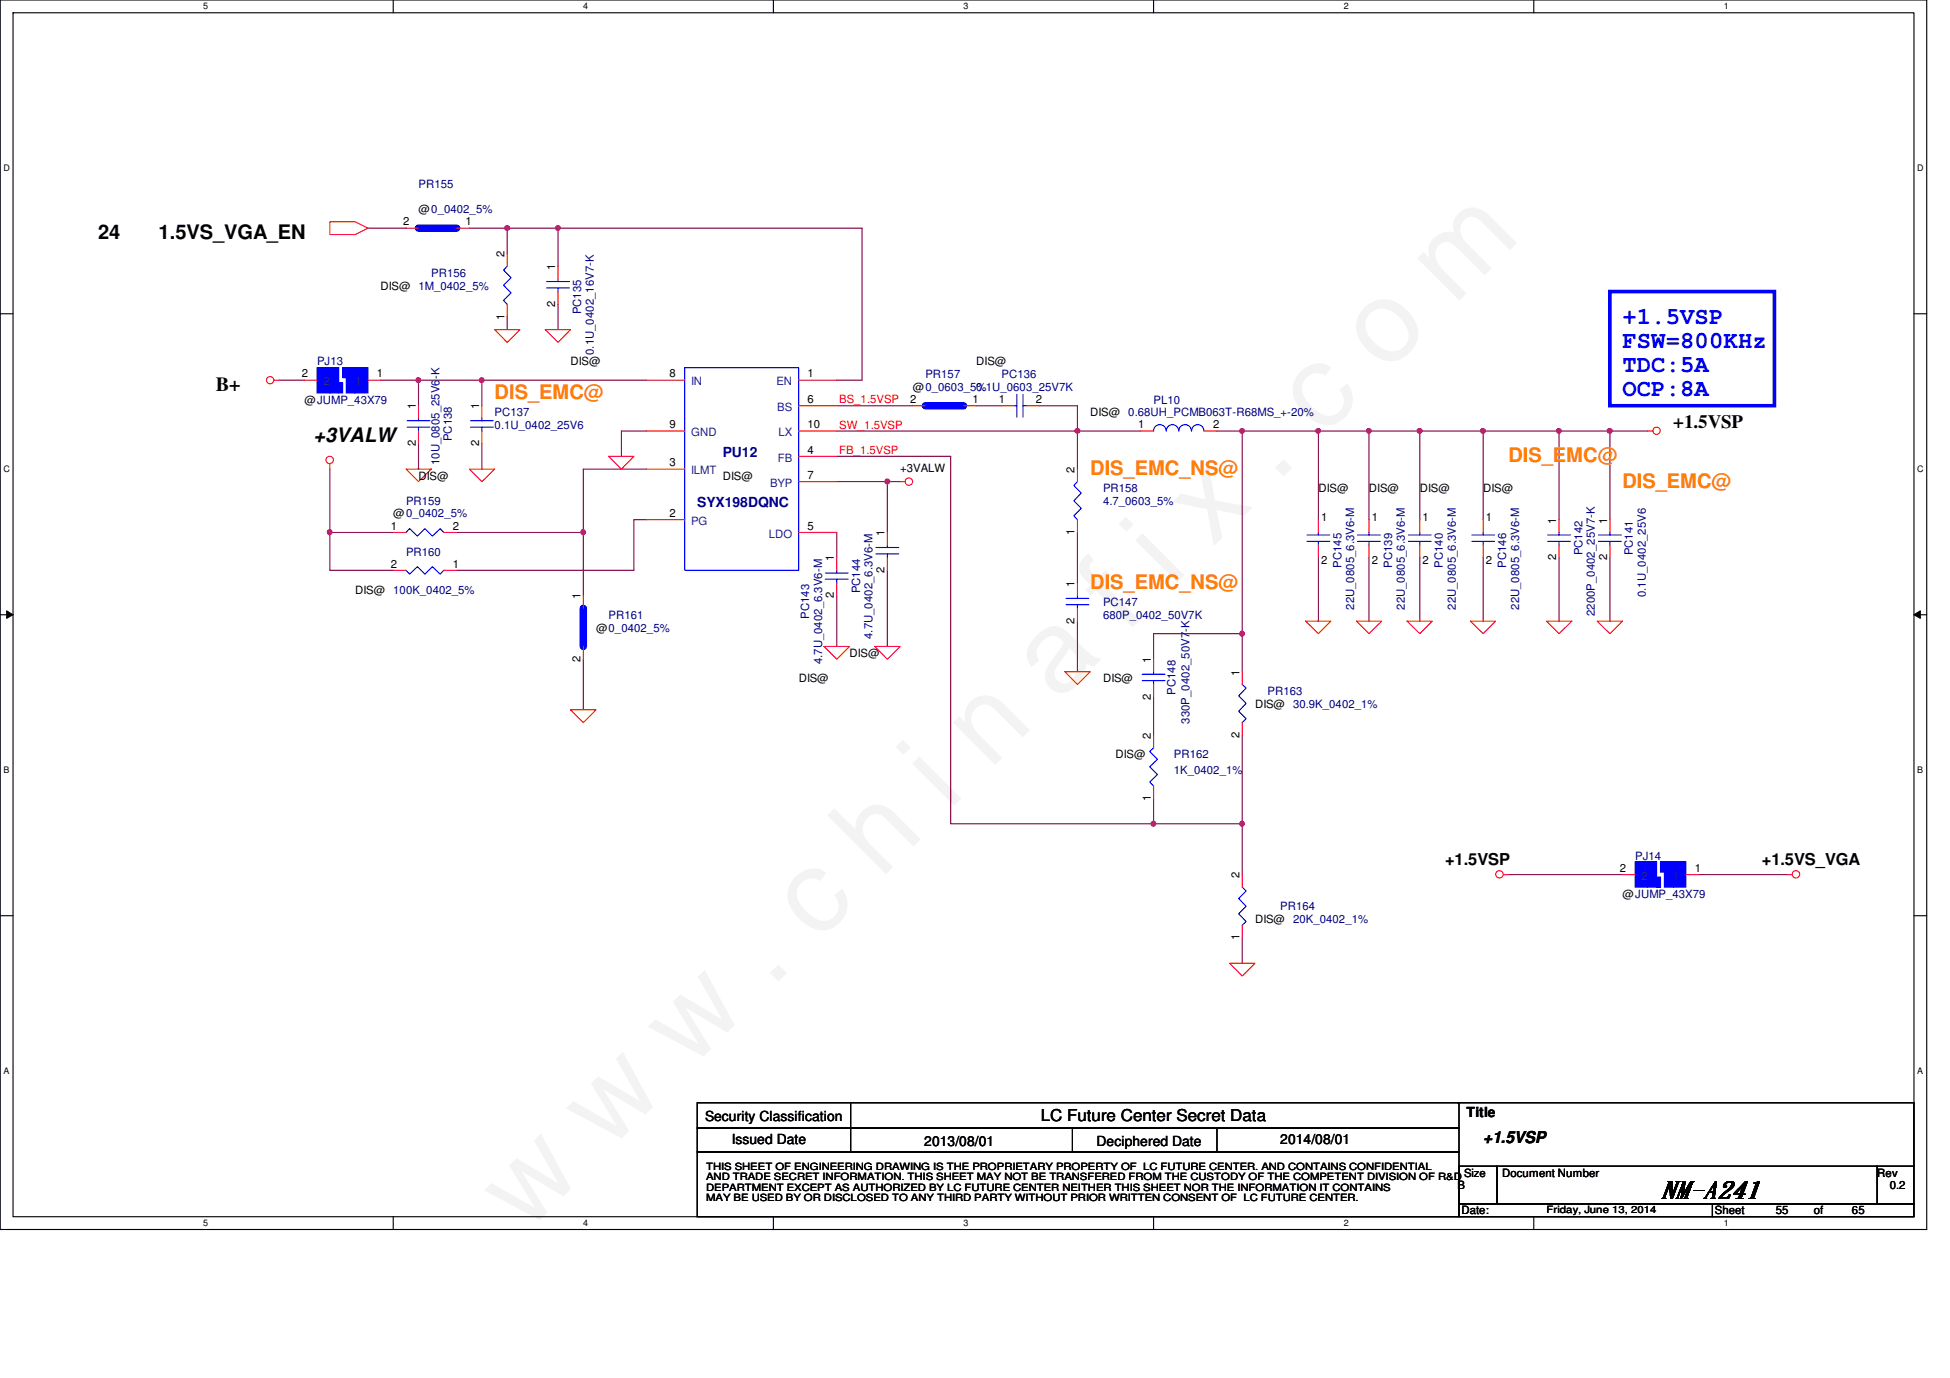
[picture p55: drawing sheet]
<svg xmlns="http://www.w3.org/2000/svg" width="297mm" height="210mm" viewBox="0 0 297 210" stroke-linecap="round" stroke-linejoin="round" font-family="sans-serif">
<defs><g id="words">
<text font-size="17.6" fill="#f0f" x="80.1" y="188" transform="rotate(-45 80.1 188)">w w w . c h i n a f i x . c o m</text>
<g font-size="3.6" fill="#00f">
<text x="247.1" y="49.4">+1.5VSP</text>
<text x="247.1" y="53">FSW=800KHz</text>
<text x="247.1" y="56.6">TDC:5A</text>
<text x="247.1" y="60.3">OCP:8A</text>
</g>
<text font-size="3.6" x="252.9" y="182.5">NM-A241</text>
<g font-size="3">
<text x="14.9" y="36.4">24</text>
<text x="24.2" y="36.4">1.5VS_VGA_EN</text>
<text x="32.9" y="59.5">B+</text>
<text x="47.7" y="67.3">+3VALW</text>
</g>
<g font-size="3" fill="#ff8000">
<text x="75.3" y="60.7">DIS_EMC@</text>
<text x="229.8" y="70.4">DIS_EMC@</text>
<text x="166.1" y="72.3">DIS_EMC_NS@</text>
<text x="247.1" y="74.3">DIS_EMC@</text>
<text x="166.1" y="89.7">DIS_EMC_NS@</text>
</g>
<text font-size="2.9" x="254.9" y="65.2">+1.5VSP</text>
<g font-size="2.5">
<text x="220.1" y="131.7">+1.5VSP</text>
<text x="268.4" y="131.7">+1.5VS_VGA</text>
<text x="158.5" y="170.8">LC Future Center Secret Data</text>
<text x="225.9" y="174.1">+1.5VSP</text>
</g>
<g font-size="2.1" fill="#000080">
<text x="110.1" y="69.6">PU12</text>
<text x="106.2" y="77.3">SYX198DQNC</text>
</g>
<g font-size="2.1">
<text x="107.4" y="170.7">Security Classification</text>
<text x="223.4" y="170.1">Title</text>
<text x="111.5" y="174.3">Issued Date</text>
<text x="140.8" y="174.5">2013/08/01</text>
<text x="167" y="174.5">Deciphered Date</text>
<text x="195" y="174.3">2014/08/01</text>
</g>
<g font-size="1.7" fill="#000080">
<text x="63.8" y="28.7">PR155</text>
<text x="65.7" y="42.2">PR156</text>
<text x="88.5" y="47.9" transform="rotate(-90 88.5 47.9)">PC135</text>
<text x="48.3" y="55.7">PJ13</text>
<text x="90.5" y="54.1" transform="rotate(-90 90.5 54.1)">0.1U_0402_16V7-K</text>
<text x="141" y="57.6">PR157</text>
<text x="148.7" y="59.5">0.1U_0603_25V7K</text>
<text x="152.6" y="57.6">PC136</text>
<text x="75.3" y="63.4">PC137</text>
<text x="75.3" y="65.3">0.1U_0402_25V6</text>
<text x="175.7" y="61.5">PL10</text>
<text x="66.9" y="70.9" transform="rotate(-90 66.9 70.9)">10U_0805_25V6-K</text>
<text x="68.8" y="67.2" transform="rotate(-90 68.8 67.2)">PC138</text>
<text x="61.8" y="76.9">PR159</text>
<text x="168" y="75">PR158</text>
<text x="168" y="76.9">4.7_0603_5%</text>
<text x="61.8" y="84.6">PR160</text>
<text x="204.3" y="86.5" transform="rotate(-90 204.3 86.5)">PC145</text>
<text x="212.1" y="86.5" transform="rotate(-90 212.1 86.5)">PC139</text>
<text x="219.8" y="86.5" transform="rotate(-90 219.8 86.5)">PC140</text>
<text x="229.4" y="86.5" transform="rotate(-90 229.4 86.5)">PC146</text>
<text x="241" y="84.6" transform="rotate(-90 241 84.6)">PC142</text>
<text x="248.7" y="84.6" transform="rotate(-90 248.7 84.6)">PC141</text>
<text x="92.7" y="94.3">PR161</text>
<text x="123.3" y="94.2" transform="rotate(-90 123.3 94.2)">PC143</text>
<text x="131" y="90.3" transform="rotate(-90 131 90.3)">PC144</text>
<text x="168" y="92.4">PC147</text>
<text x="168" y="94.3">680P_0402_50V7K</text>
<text x="206.3" y="92.9" transform="rotate(-90 206.3 92.9)">22U_0805_6.3V6-M</text>
<text x="214" y="92.9" transform="rotate(-90 214 92.9)">22U_0805_6.3V6-M</text>
<text x="221.7" y="92.9" transform="rotate(-90 221.7 92.9)">22U_0805_6.3V6-M</text>
<text x="231.4" y="92.9" transform="rotate(-90 231.4 92.9)">22U_0805_6.3V6-M</text>
<text x="242.9" y="93.9" transform="rotate(-90 242.9 93.9)">2200P_0402_25V7-K</text>
<text x="250.7" y="90.9" transform="rotate(-90 250.7 90.9)">0.1U_0402_25V6</text>
<text x="125.2" y="101.2" transform="rotate(-90 125.2 101.2)">4.7U_0402_6.3V6-M</text>
<text x="132.9" y="97.3" transform="rotate(-90 132.9 97.3)">4.7U_0402_6.3V6-M</text>
<text x="179.1" y="105.8" transform="rotate(-90 179.1 105.8)">PC148</text>
<text x="193.1" y="105.9">PR163</text>
<text x="181.2" y="110.2" transform="rotate(-90 181.2 110.2)">330P_0402_50V7-K</text>
<text x="178.8" y="115.5">PR162</text>
<text x="178.8" y="117.9">1K_0402_1%</text>
<text x="249.1" y="131">PJ14</text>
<text x="195" y="138.7">PR164</text>
</g>
<g font-size="1.7">
<text x="61.4" y="34.3">2</text>
<text x="63.8" y="32.5">@0_0402_5%</text>
<text x="70.9" y="34.3">1</text>
<text x="76.8" y="39.2" transform="rotate(-90 76.8 39.2)">2</text>
<text x="84.6" y="41.1" transform="rotate(-90 84.6 41.1)">1</text>
<text x="58" y="44.1">DIS@ 1M_0402_5%</text>
<text x="84.6" y="46.7" transform="rotate(-90 84.6 46.7)">2</text>
<text x="76.8" y="48.7" transform="rotate(-90 76.8 48.7)">1</text>
<text x="46" y="57.5">2</text>
<text x="57.4" y="57.5">1</text>
<text x="86.9" y="55.7">DIS@</text>
<text x="102" y="57.5">8</text>
<text x="123" y="57.5">1</text>
<text x="139.1" y="59.5">@0_0603_5%</text>
<text x="148.7" y="55.7">DIS@</text>
<text x="46.4" y="61.5">@JUMP_43X79</text>
<text x="63.3" y="62.4" transform="rotate(-90 63.3 62.4)">1</text>
<text x="73" y="62.4" transform="rotate(-90 73 62.4)">1</text>
<text x="102" y="65.2">9</text>
<text x="123" y="65.2">10</text>
<text x="123" y="61.4">6</text>
<text x="138.6" y="61.4">2</text>
<text x="148.1" y="61.4">1</text>
<text x="152.1" y="61.4">1</text>
<text x="157.8" y="61.4">2</text>
<text x="166.1" y="63.4">DIS@ 0.68UH_PCMB063T-R68MS_+-20%</text>
<text x="173.4" y="65.2">1</text>
<text x="184.8" y="65.2">2</text>
<text x="63.3" y="68" transform="rotate(-90 63.3 68)">2</text>
<text x="73" y="68" transform="rotate(-90 73 68)">2</text>
<text x="102" y="71">3</text>
<text x="123" y="69.1">4</text>
<text x="137.1" y="71.9">+3VALW</text>
<text x="63.8" y="73.1">DIS@</text>
<text x="110.1" y="73.1">DIS@</text>
<text x="123" y="72.9">7</text>
<text x="163.7" y="72" transform="rotate(-90 163.7 72)">2</text>
<text x="200.8" y="75">DIS@</text>
<text x="208.5" y="75">DIS@</text>
<text x="216.3" y="75">DIS@</text>
<text x="225.9" y="75">DIS@</text>
<text x="59.5" y="80.7">1</text>
<text x="59.9" y="78.8">@0_0402_5%</text>
<text x="69" y="80.7">2</text>
<text x="102" y="78.7">2</text>
<text x="123" y="80.7">5</text>
<text x="134.7" y="81.7" transform="rotate(-90 134.7 81.7)">1</text>
<text x="163.7" y="81.5" transform="rotate(-90 163.7 81.5)">1</text>
<text x="201.2" y="79.4">1</text>
<text x="209" y="79.4">1</text>
<text x="216.7" y="79.4">1</text>
<text x="226.4" y="79.4">1</text>
<text x="237.1" y="79.8" transform="rotate(-90 237.1 79.8)">1</text>
<text x="244.8" y="79.8" transform="rotate(-90 244.8 79.8)">1</text>
<text x="59.5" y="86.4">2</text>
<text x="69" y="86.4">1</text>
<text x="127" y="85.5" transform="rotate(-90 127 85.5)">1</text>
<text x="134.7" y="87.3" transform="rotate(-90 134.7 87.3)">2</text>
<text x="163.7" y="89.4" transform="rotate(-90 163.7 89.4)">1</text>
<text x="201.2" y="86">2</text>
<text x="209" y="86">2</text>
<text x="216.7" y="86">2</text>
<text x="226.4" y="86">2</text>
<text x="237.1" y="85.3" transform="rotate(-90 237.1 85.3)">2</text>
<text x="244.8" y="85.3" transform="rotate(-90 244.8 85.3)">2</text>
<text x="54.1" y="90.4">DIS@ 100K_0402_5%</text>
<text x="88.4" y="91.3" transform="rotate(-90 88.4 91.3)">1</text>
<text x="127" y="91.1" transform="rotate(-90 127 91.1)">2</text>
<text x="163.7" y="95" transform="rotate(-90 163.7 95)">2</text>
<text x="88.4" y="100.8" transform="rotate(-90 88.4 100.8)">2</text>
<text x="90.8" y="96.2">@0_0402_5%</text>
<text x="129.4" y="100.1">DIS@</text>
<text x="175.3" y="101" transform="rotate(-90 175.3 101)">1</text>
<text x="121.7" y="103.9">DIS@</text>
<text x="168" y="103.9">DIS@</text>
<text x="175.3" y="106.6" transform="rotate(-90 175.3 106.6)">2</text>
<text x="188.8" y="102.9" transform="rotate(-90 188.8 102.9)">1</text>
<text x="191.2" y="107.8">DIS@ 30.9K_0402_1%</text>
<text x="175.3" y="112.6" transform="rotate(-90 175.3 112.6)">2</text>
<text x="188.8" y="112.4" transform="rotate(-90 188.8 112.4)">2</text>
<text x="169.9" y="115.5">DIS@</text>
<text x="175.3" y="122" transform="rotate(-90 175.3 122)">1</text>
<text x="188.8" y="133.8" transform="rotate(-90 188.8 133.8)">2</text>
<text x="246.8" y="132.8">2</text>
<text x="247.1" y="136.7">@JUMP_43X79</text>
<text x="258.1" y="132.8">1</text>
<text x="188.8" y="143.3" transform="rotate(-90 188.8 143.3)">1</text>
<text x="191.2" y="140.6">DIS@ 20K_0402_1%</text>
<text x="223" y="179.2">Size</text>
<text x="228.8" y="179.2">Document Number</text>
<text x="286" y="179.2">Rev</text>
<text x="222" y="181.1">B</text>
<text x="222.6" y="185">Date:</text>
<text x="261.2" y="185">Sheet</text>
<text x="270.5" y="185">55</text>
<text x="276.3" y="185">of</text>
<text x="282.1" y="185">65</text>
<text x="287.9" y="181.1">0.2</text>
</g>
<g font-size="1.7" fill="#004080">
<text x="49.3" y="58.7">2</text>
<text x="54.1" y="58.7">1</text>
<text x="105.3" y="58.7">IN</text>
<text x="118.3" y="58.7">EN</text>
<text x="118.4" y="62.6">BS</text>
<text x="105.3" y="66.5">GND</text>
<text x="118.5" y="70.3">FB</text>
<text x="118.6" y="66.5">LX</text>
<text x="105.3" y="72.3">ILMT</text>
<text x="117.3" y="74.2">BYP</text>
<text x="105.3" y="80">PG</text>
<text x="117.1" y="81.9">LDO</text>
<text x="250.1" y="134">2</text>
<text x="254.8" y="134">1</text>
</g>
<g font-size="1.7" fill="#f00">
<text x="127.8" y="65.3">SW_1.5VSP</text>
<text x="127.8" y="61.4">BS_1.5VSP</text>
<text x="127.8" y="69.1">FB_1.5VSP</text>
</g>
<g font-size="1.5">
<text x="107.6" y="179.8">AND TRADE SECRET INFORMATION. THIS SHEET MAY NOT BE TRANSFERED FROM THE CUSTODY OF THE COMPETENT DIVISION OF R&amp;D</text>
<text x="107.6" y="178.2">THIS SHEET OF ENGINEERING DRAWING IS THE PROPRIETARY PROPERTY OF LC FUTURE CENTER. AND CONTAINS CONFIDENTIAL</text>
<text x="107.6" y="181.4">DEPARTMENT EXCEPT AS AUTHORIZED BY LC FUTURE CENTER NEITHER THIS SHEET NOR THE INFORMATION IT CONTAINS</text>
<text x="107.6" y="182.9">MAY BE USED BY OR DISCLOSED TO ANY THIRD PARTY WITHOUT PRIOR WRITTEN CONSENT OF LC FUTURE CENTER.</text>
<text x="235.6" y="184.8">Friday, June 13, 2014</text>
</g>
<g font-size="1.4">
<text x="30.9" y="1.4">5</text>
<text x="88.9" y="1.4">4</text>
<text x="146.8" y="1.4">3</text>
<text x="204.7" y="1.4">2</text>
<text x="262.6" y="1.4">1</text>
<text x=".5" y="26.1">D</text>
<text x="292.1" y="26.1">D</text>
<text x=".5" y="71.9">C</text>
<text x="292.1" y="71.9">C</text>
<text x=".5" y="117.8">B</text>
<text x="292.1" y="117.8">B</text>
<text x=".5" y="163.6">A</text>
<text x="292.1" y="163.6">A</text>
<text x="30.9" y="186.8">5</text>
<text x="88.9" y="186.8">4</text>
<text x="146.8" y="186.8">3</text>
<text x="204.7" y="186.8">2</text>
<text x="262.6" y="186.8">1</text>
</g>
</g></defs>
<path d="M0 0h293.5v187.3h-293.5zM2 1.9h289.5v183.4h-289.5z" fill="none" stroke="#000" stroke-width=".17"/>
<g fill="#fff">
<path d="M30.9 .2h.8v1.5h-.8z"/>
<path d="M30.9 185.5h.8v1.6h-.8z"/>
</g>
<path d="M59.9 0v1.9M59.9 185.3v2" fill="none" stroke="#000" stroke-width=".17"/>
<path d="M88.9 .2h.7v1.5h-.7z" fill="#fff"/>
<path d="M117.8 0v1.9" fill="none" stroke="#000" stroke-width=".17"/>
<path d="M146.8 .2h.7v1.5h-.7z" fill="#fff"/>
<path d="M175.7 0v1.9" fill="none" stroke="#000" stroke-width=".17"/>
<path d="M204.7 .2h.7v1.5h-.7z" fill="#fff"/>
<path d="M233.6 0v1.9" fill="none" stroke="#000" stroke-width=".17"/>
<g fill="#fff">
<path d="M262.6 .2h.8v1.5h-.8z"/>
<path d="M262.6 185.5h.8v1.6h-.8z"/>
<path d="M.5 24.8h1v1.6h-1z"/>
<path d="M292.1 24.8h.9v1.6h-.9z"/>
<path d="M.5 70.7h1v1.5h-1z"/>
<path d="M292.1 70.7h.9v1.5h-.9z"/>
</g>
<path d="M0 47.8h2M291.5 47.8h2" fill="none" stroke="#000" stroke-width=".17"/>
<g fill="#fff">
<path d="M.5 116.5h.9v1.6h-.9z"/>
<path d="M292.1 116.5h.8v1.6h-.8z"/>
</g>
<path d="M0 93.6h2M291.5 93.6h2" fill="none" stroke="#000" stroke-width=".17"/>
<path d="M1 93l1 .6-1 .6zM291.5 93.6l1-.6v1.2z" fill="#000"/>
<path d="M1 93l1 .6-1 .6zM291.5 93.6l1-.6v1.2z" fill="none" stroke="#000" stroke-width=".15"/>
<g fill="#fff">
<path d="M.5 162.4h.9v1.5h-.9z"/>
<path d="M292.1 162.4h.8v1.5h-.8z"/>
</g>
<path d="M0 139.5h2M291.5 139.5h2" fill="none" stroke="#000" stroke-width=".17"/>
<path d="M245.2 44.4h25.1v17.4h-25.1z" fill="none" stroke="#00f" stroke-width=".55"/>
<path d="M56 34.8h5.8M85 34.8h46.3M63.8 57.9v3.9M245.2 65.7h5.8M50.2 86.9h9.7M50.2 81.1h9.7M229.8 133.2h17.3M258.7 133.2h13.5" fill="none" stroke="#800040" stroke-width=".17"/>
<circle cx="50.2" cy="81.1" r=".38" fill="#f0f"/>
<circle cx="50.2" cy="81.1" r=".38" fill="none" stroke="#f0f" stroke-width=".17"/>
<path d="M42.5 57.9h3.9M58 57.9h15.4M50.2 71.5v9.6M63.8 67.6v3.9M127.5 65.7h36.6" fill="none" stroke="#800040" stroke-width=".17"/>
<circle cx="63.7" cy="57.9" r=".38" fill="#f0f"/>
<circle cx="63.7" cy="57.9" r=".38" fill="none" stroke="#f0f" stroke-width=".17"/>
<path d="M144.8 69.5v56M185.4 65.7h3.8v30.8M245.2 65.7v13.5M50.2 81.1v5.8M245.2 85v9.6" fill="none" stroke="#800040" stroke-width=".17"/>
<circle cx="245.2" cy="65.6" r=".37" fill="#f0f"/>
<circle cx="245.2" cy="65.6" r=".37" fill="none" stroke="#f0f" stroke-width=".17"/>
<path d="M237.5 65.7v13.5M237.5 85v9.6" fill="none" stroke="#800040" stroke-width=".17"/>
<circle cx="237.5" cy="65.6" r=".37" fill="#f0f"/>
<circle cx="237.5" cy="65.6" r=".37" fill="none" stroke="#f0f" stroke-width=".17"/>
<path d="M225.9 65.7h19.3M175.7 121.6v3.9h-30.9" fill="none" stroke="#800040" stroke-width=".17"/>
<g fill="none" stroke="#f00" stroke-width=".17">
<path d="M50.2 33.8h3.9l1.9 1-1.9 .9h-3.9zM41.7 57.9h.8M50.2 70.7v.8M61.8 71.5h3.9l-1.9 1.9zM63.8 61.8v1.9M63.8 65.7v1.9M245.2 79.2v1.9M251 65.7h.8M235.6 94.6h3.8l-1.9 1.9zM243.3 94.6h3.8l-1.9 1.9zM245.2 83v2M272.2 133.2h.8"/>
<circle cx="41.1" cy="57.9" r=".56"/>
<circle cx="50.2" cy="70.1" r=".56"/>
<circle cx="252.3" cy="65.6" r=".56"/>
<circle cx="273.6" cy="133.2" r=".56"/>
</g>
<path d="M106.2 168h116v3.8h-116zM106.2 171.8h116v3.7h-116zM106.2 175.5h116v9.8h-116zM222 168h69.5v9.6M228 177.6h58v5.8h-58zM286 177.6h5.5v5.8h-5.5zM222.2 183.4h38.7v1.9h-38.7zM260.9 183.4h30.6v1.9h-30.6z" fill="none" stroke="#000" stroke-width=".17"/>
<path d="M62 65.1h3.5M62 64.1h3.5M63.8 63.7v.4M63.8 65.1v.6M243.5 82.5h3.5M243.5 81.5h3.5M245.2 81.1v.4M245.2 82.5v.5" fill="none" stroke="#00f" stroke-width=".17"/>
<path d="M54.1 56h1.9v3.9h-1.9z" fill-rule="evenodd" fill="#00f"/>
<path d="M54.1 56h1.9v3.9h-1.9z" fill="none" stroke="#00f" stroke-width=".17"/>
<path d="M52.7 56h1.4v3.9h-1.4z" fill-rule="evenodd" fill="#00f"/>
<path d="M52.7 56h1.4v3.9h-1.4z" fill="none" stroke="#00f" stroke-width=".17"/>
<path d="M52.2 56h.5v1.5h-.5z" fill-rule="evenodd" fill="#00f"/>
<path d="M52.2 56h.5v1.5h-.5z" fill="none" stroke="#00f" stroke-width=".17"/>
<path d="M51.6 58.3h.6v1.6h-.6z" fill-rule="evenodd" fill="#00f"/>
<path d="M51.6 58.3h.6v1.6h-.6z" fill="none" stroke="#00f" stroke-width=".17"/>
<path d="M50.2 56h1.4v3.9h-1.4z" fill-rule="evenodd" fill="#00f"/>
<path d="M50.2 56h1.4v3.9h-1.4z" fill="none" stroke="#00f" stroke-width=".17"/>
<path d="M48.3 56h1.9v3.9h-1.9z" fill-rule="evenodd" fill="#00f"/>
<path d="M48.3 56h1.9v3.9h-1.9zM104.3 56h17.4v30.9h-17.4v-23.2M61.8 86.9l.6 .6 1.2-1.2 1.1 1.2 1.2-1.2 1.2 1.2 .5-.6M61.8 81.1l.6-.6 1.2 1.2 1.1-1.2 1.2 1.2 1.2-1.2 .5 .6M235.8 82.5h3.4M235.8 81.5h3.4M237.5 81.1v.4M237.5 82.5v.5" fill="none" stroke="#00f" stroke-width=".17"/>
<path d="M61.8 34.8h2M46.4 57.9h1.9M56 57.9h2M237.5 79.2v1.9M59.9 86.9h1.9M59.9 81.1h1.9M237.5 83v2" fill="none" stroke="#f00" stroke-width=".17"/>
<path d="M63.8 34.8h5.7" fill="none" stroke="#00f" stroke-width="1.1"/>
<path d="M254.9 131.3h1.9v3.8h-1.9z" fill-rule="evenodd" fill="#00f"/>
<path d="M254.9 131.3h1.9v3.8h-1.9z" fill="none" stroke="#00f" stroke-width=".17"/>
<path d="M253.5 131.3h1.4v3.8h-1.4z" fill-rule="evenodd" fill="#00f"/>
<path d="M253.5 131.3h1.4v3.8h-1.4z" fill="none" stroke="#00f" stroke-width=".17"/>
<path d="M252.9 131.3h.6v1.5h-.6z" fill-rule="evenodd" fill="#00f"/>
<path d="M252.9 131.3h.6v1.5h-.6z" fill="none" stroke="#00f" stroke-width=".17"/>
<path d="M252.3 133.6h.6v1.5h-.6z" fill-rule="evenodd" fill="#00f"/>
<path d="M252.3 133.6h.6v1.5h-.6z" fill="none" stroke="#00f" stroke-width=".17"/>
<path d="M251 131.3h1.3v3.8h-1.3z" fill-rule="evenodd" fill="#00f"/>
<path d="M251 131.3h1.3v3.8h-1.3z" fill="none" stroke="#00f" stroke-width=".17"/>
<path d="M249.1 131.3h1.9v3.8h-1.9z" fill-rule="evenodd" fill="#00f"/>
<path d="M249.1 131.3h1.9v3.8h-1.9z" fill="none" stroke="#00f" stroke-width=".17"/>
<path d="M247.1 133.2h2M256.8 133.2h1.9" fill="none" stroke="#f00" stroke-width=".17"/>
<circle cx="50.2" cy="81.1" r=".38" fill="#f0f"/>
<circle cx="50.2" cy="81.1" r=".38" fill="none" stroke="#f0f" stroke-width=".17"/>
<circle cx="63.7" cy="57.9" r=".38" fill="#f0f"/>
<circle cx="63.7" cy="57.9" r=".38" fill="none" stroke="#f0f" stroke-width=".17"/>
<circle cx="245.2" cy="65.6" r=".37" fill="#f0f"/>
<circle cx="245.2" cy="65.6" r=".37" fill="none" stroke="#f0f" stroke-width=".17"/>
<circle cx="237.5" cy="65.6" r=".37" fill="#f0f"/>
<circle cx="237.5" cy="65.6" r=".37" fill="none" stroke="#f0f" stroke-width=".17"/>
<use href="#words"/>
</svg>
